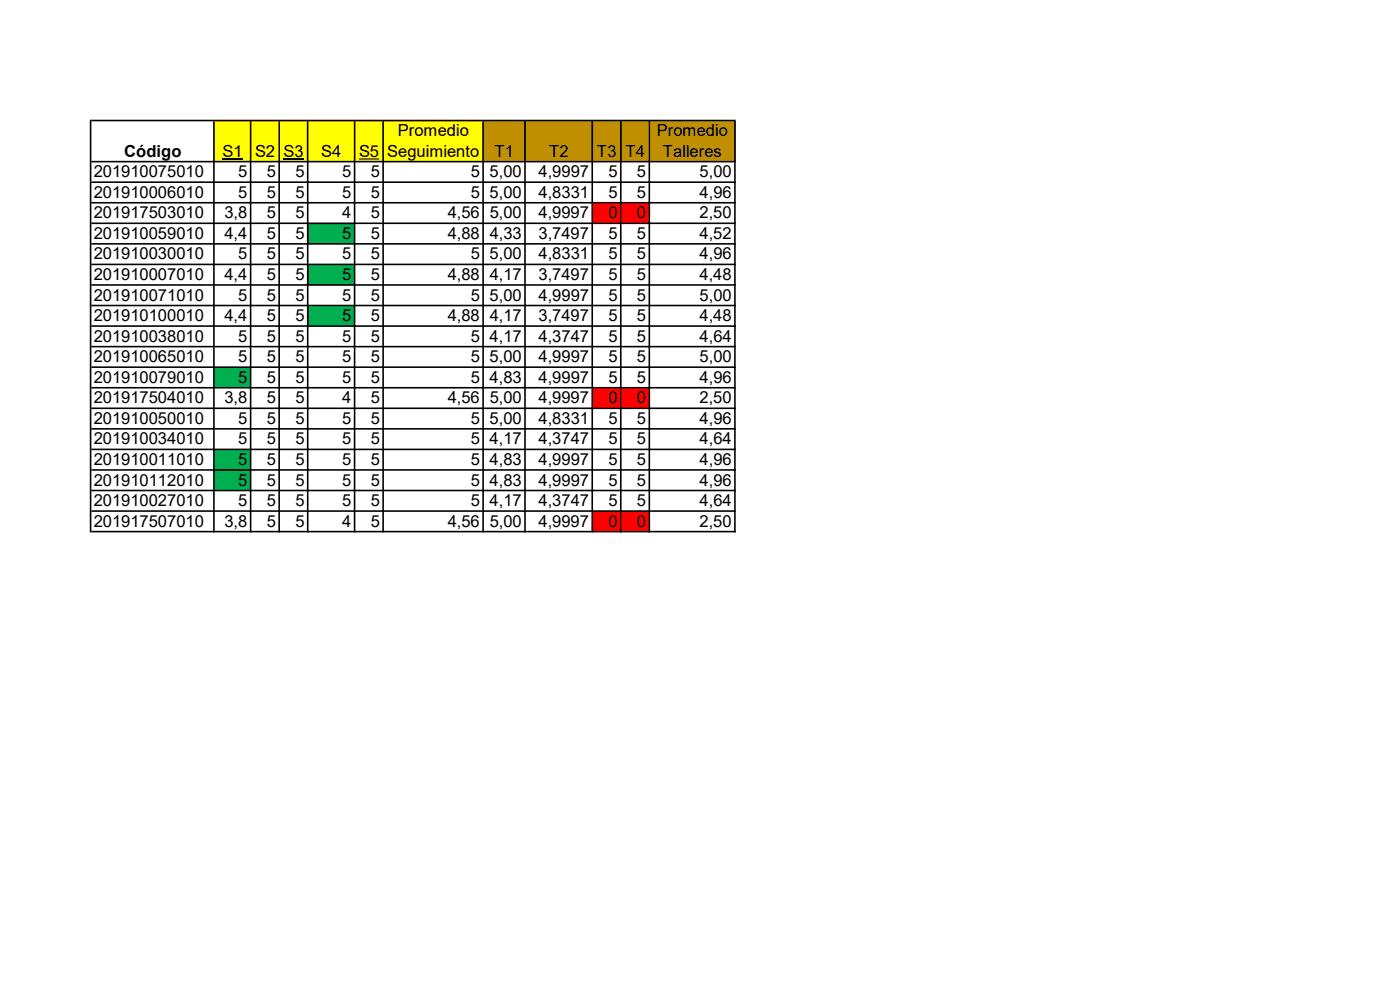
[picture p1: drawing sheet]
<svg xmlns="http://www.w3.org/2000/svg" width="297mm" height="210mm" viewBox="0 0 297 210" stroke-linecap="round" stroke-linejoin="round" font-family="sans-serif">
<defs><g id="words">
<g font-size="3.5">
<text x="84.4" y="28.9">Promedio</text>
<text x="139.4" y="28.9">Promedio</text>
<text x="26.4" y="33.2">Código</text>
<text x="47.2" y="33.2">S1</text>
<text x="54.1" y="33.2">S2 S3</text>
<text x="68.2" y="33.2">S4</text>
<text x="76.2" y="33.2">S5</text>
<text x="82.2" y="33.2">Seguimiento</text>
<text x="104.9" y="33.2">T1</text>
<text x="116.5" y="33.2">T2</text>
<text x="126.7" y="33.2">T3 T4</text>
<text x="140.6" y="33.2">Talleres</text>
<text x="19.9" y="37.6">201910075010</text>
<text x="19.9" y="42">201910006010</text>
<text x="50.5" y="37.6">5</text>
<text x="50.5" y="42">5</text>
<text x="56.6" y="37.6">5</text>
<text x="56.6" y="42">5</text>
<text x="62.7" y="37.6">5</text>
<text x="62.7" y="42">5</text>
<text x="72.6" y="37.6">5</text>
<text x="72.6" y="42">5</text>
<text x="78.7" y="37.6">5</text>
<text x="78.7" y="42">5</text>
<text x="99.9" y="37.6">5 5,00</text>
<text x="99.9" y="42">5 5,00</text>
<text x="114.3" y="37.6">4,9997</text>
<text x="114.3" y="42">4,8331</text>
<text x="129.1" y="37.6">5</text>
<text x="129.1" y="42">5</text>
<text x="135.1" y="37.6">5</text>
<text x="135.1" y="42">5</text>
<text x="148.4" y="37.6">5,00</text>
<text x="148.4" y="42">4,96</text>
<text x="19.9" y="46.3">201917503010</text>
<text x="47.6" y="46.3">3,8</text>
<text x="56.6" y="46.3">5</text>
<text x="62.7" y="46.3">5</text>
<text x="72.6" y="46.3">4</text>
<text x="78.6" y="46.3">5</text>
<text x="95" y="46.3">4,56 5,00</text>
<text x="114.3" y="46.3">4,9997</text>
<text x="129.1" y="46.3">0</text>
<text x="135.1" y="46.3">0</text>
<text x="148.4" y="46.3">2,50</text>
<text x="19.9" y="50.7">201910059010</text>
<text x="47.6" y="50.7">4,4</text>
<text x="56.6" y="50.7">5</text>
<text x="62.7" y="50.7">5</text>
<text x="72.6" y="50.7">5</text>
<text x="78.6" y="50.7">5</text>
<text x="95" y="50.7">4,88 4,33</text>
<text x="114.3" y="50.7">3,7497</text>
<text x="129.1" y="50.7">5</text>
<text x="135.1" y="50.7">5</text>
<text x="148.4" y="50.7">4,52</text>
<text x="19.9" y="55">201910030010</text>
<text x="19.9" y="59.4">201910007010</text>
<text x="47.6" y="59.4">4,4</text>
<text x="50.5" y="55">5</text>
<text x="56.6" y="55">5</text>
<text x="56.6" y="59.4">5</text>
<text x="62.7" y="59.4">5</text>
<text x="62.7" y="55">5</text>
<text x="72.6" y="59.4">5</text>
<text x="72.6" y="55">5</text>
<text x="78.6" y="59.4">5</text>
<text x="78.7" y="55">5</text>
<text x="95" y="59.4">4,88 4,17</text>
<text x="99.9" y="55">5 5,00</text>
<text x="114.3" y="55">4,8331</text>
<text x="114.3" y="59.4">3,7497</text>
<text x="129.1" y="59.4">5</text>
<text x="129.1" y="55">5</text>
<text x="135.1" y="55">5</text>
<text x="135.1" y="59.4">5</text>
<text x="148.4" y="55">4,96</text>
<text x="148.4" y="59.4">4,48</text>
<text x="19.9" y="63.8">201910071010</text>
<text x="50.5" y="63.8">5</text>
<text x="56.6" y="63.8">5</text>
<text x="62.7" y="63.8">5</text>
<text x="72.6" y="63.8">5</text>
<text x="78.7" y="63.8">5</text>
<text x="99.9" y="63.8">5 5,00</text>
<text x="114.3" y="63.8">4,9997</text>
<text x="129.1" y="63.8">5</text>
<text x="135.1" y="63.8">5</text>
<text x="148.4" y="63.8">5,00</text>
<text x="19.9" y="68.1">201910100010</text>
<text x="47.6" y="68.1">4,4</text>
<text x="56.6" y="68.1">5</text>
<text x="62.7" y="68.1">5</text>
<text x="72.6" y="68.1">5</text>
<text x="78.6" y="68.1">5</text>
<text x="95" y="68.1">4,88 4,17</text>
<text x="114.3" y="68.1">3,7497</text>
<text x="129.1" y="68.1">5</text>
<text x="135.1" y="68.1">5</text>
<text x="148.4" y="68.1">4,48</text>
<text x="19.9" y="72.5">201910038010</text>
<text x="19.9" y="76.8">201910065010</text>
<text x="50.5" y="72.5">5</text>
<text x="50.5" y="76.8">5</text>
<text x="56.6" y="72.5">5</text>
<text x="56.6" y="76.8">5</text>
<text x="62.7" y="72.5">5</text>
<text x="62.7" y="76.8">5</text>
<text x="72.6" y="72.5">5</text>
<text x="72.6" y="76.8">5</text>
<text x="78.7" y="72.5">5</text>
<text x="78.7" y="76.8">5</text>
<text x="99.9" y="72.5">5 4,17</text>
<text x="99.9" y="76.8">5 5,00</text>
<text x="114.3" y="72.5">4,3747</text>
<text x="114.3" y="76.8">4,9997</text>
<text x="129.1" y="72.5">5</text>
<text x="129.1" y="76.8">5</text>
<text x="135.1" y="72.5">5</text>
<text x="135.1" y="76.8">5</text>
<text x="148.4" y="72.5">4,64</text>
<text x="148.4" y="76.8">5,00</text>
<text x="19.9" y="81.2">201910079010</text>
<text x="50.5" y="81.2">5</text>
<text x="56.6" y="81.2">5</text>
<text x="62.7" y="81.2">5</text>
<text x="72.6" y="81.2">5</text>
<text x="78.7" y="81.2">5</text>
<text x="99.9" y="81.2">5 4,83</text>
<text x="114.3" y="81.2">4,9997</text>
<text x="129.1" y="81.2">5</text>
<text x="135.1" y="81.2">5</text>
<text x="148.4" y="81.2">4,96</text>
<text x="19.9" y="85.6">201917504010</text>
<text x="19.9" y="89.9">201910050010</text>
<text x="47.6" y="85.6">3,8</text>
<text x="50.5" y="89.9">5</text>
<text x="56.6" y="89.9">5</text>
<text x="56.6" y="85.6">5</text>
<text x="62.7" y="85.6">5</text>
<text x="62.7" y="89.9">5</text>
<text x="72.6" y="85.6">4</text>
<text x="72.6" y="89.9">5</text>
<text x="78.6" y="85.6">5</text>
<text x="78.7" y="89.9">5</text>
<text x="95" y="85.6">4,56 5,00</text>
<text x="99.9" y="89.9">5 5,00</text>
<text x="114.3" y="89.9">4,8331</text>
<text x="114.3" y="85.6">4,9997</text>
<text x="129.1" y="85.6">0</text>
<text x="129.1" y="89.9">5</text>
<text x="135.1" y="89.9">5</text>
<text x="135.1" y="85.6">0</text>
<text x="148.4" y="89.9">4,96</text>
<text x="148.4" y="85.6">2,50</text>
<text x="19.9" y="94.3">201910034010</text>
<text x="50.5" y="94.3">5</text>
<text x="56.6" y="94.3">5</text>
<text x="62.7" y="94.3">5</text>
<text x="72.6" y="94.3">5</text>
<text x="78.7" y="94.3">5</text>
<text x="99.9" y="94.3">5 4,17</text>
<text x="114.3" y="94.3">4,3747</text>
<text x="129.1" y="94.3">5</text>
<text x="135.1" y="94.3">5</text>
<text x="148.4" y="94.3">4,64</text>
<text x="19.9" y="98.6">201910011010</text>
<text x="50.5" y="98.6">5</text>
<text x="56.6" y="98.6">5</text>
<text x="62.7" y="98.6">5</text>
<text x="72.6" y="98.6">5</text>
<text x="78.7" y="98.6">5</text>
<text x="99.9" y="98.6">5 4,83</text>
<text x="114.3" y="98.6">4,9997</text>
<text x="129.1" y="98.6">5</text>
<text x="135.1" y="98.6">5</text>
<text x="148.4" y="98.6">4,96</text>
<text x="19.9" y="103">201910112010</text>
<text x="19.9" y="107.4">201910027010</text>
<text x="50.5" y="103">5</text>
<text x="50.5" y="107.4">5</text>
<text x="56.6" y="103">5</text>
<text x="56.6" y="107.4">5</text>
<text x="62.7" y="103">5</text>
<text x="62.7" y="107.4">5</text>
<text x="72.6" y="103">5</text>
<text x="72.6" y="107.4">5</text>
<text x="78.7" y="103">5</text>
<text x="78.7" y="107.4">5</text>
<text x="99.9" y="103">5 4,83</text>
<text x="99.9" y="107.4">5 4,17</text>
<text x="114.3" y="103">4,9997</text>
<text x="114.3" y="107.4">4,3747</text>
<text x="129.1" y="103">5</text>
<text x="129.1" y="107.4">5</text>
<text x="135.1" y="103">5</text>
<text x="135.1" y="107.4">5</text>
<text x="148.4" y="103">4,96</text>
<text x="148.4" y="107.4">4,64</text>
<text x="19.9" y="111.7">201917507010</text>
<text x="47.6" y="111.7">3,8</text>
<text x="56.6" y="111.7">5</text>
<text x="62.7" y="111.7">5</text>
<text x="72.6" y="111.7">4</text>
<text x="78.6" y="111.7">5</text>
<text x="95" y="111.7">4,56 5,00</text>
<text x="114.3" y="111.7">4,9997</text>
<text x="129.1" y="111.7">0</text>
<text x="135.1" y="111.7">0</text>
<text x="148.4" y="111.7">2,50</text>
</g>
</g></defs>
<path d="M45.4 25.7h57.1v8.6h-57.1z" fill="#ff0"/>
<path d="M102.5 25.7h53.5v8.6h-53.5z" fill="#bf8f00"/>
<path d="M125.6 43h12.2v4.4h-12.2z" fill="#f00"/>
<path d="M65.3 47.4h10v4.4h-10zM65.3 56.1h10v4.4h-10zM65.3 64.8h10v4.4h-10zM45.4 77.9h7.8v4.4h-7.8z" fill-rule="evenodd" fill="#00b050"/>
<path d="M125.6 82.3h12.2v4.4h-12.2z" fill="#f00"/>
<path d="M45.4 95.3h7.8v8.8h-7.8z" fill="#00b050"/>
<path d="M125.6 108.4h12.2v4.4h-12.2z" fill="#f00"/>
<path d="M47.2 33.7h4.3M60.2 33.7h4.2" fill="none" stroke="#000" stroke-width=".25"/>
<g fill="#000">
<path d="M19.4 25.4h136.7v.3h-136.7zM19.4 34.1h136.7v.4h-136.7zM19.4 38.5h136.7v.3h-136.7zM19.4 42.8h136.7v.4h-136.7zM19.4 47.2h136.7v.3h-136.7zM19.4 51.6h136.7v.3h-136.7zM19.4 55.9h136.7v.4h-136.7zM19.4 60.3h136.7v.3h-136.7zM19.4 64.6h136.7v.4h-136.7zM19.4 69h136.7v.3h-136.7zM19.4 73.4h136.7v.3h-136.7zM19.4 77.7h136.7v.4h-136.7zM19.4 82.1h136.7v.3h-136.7zM19.4 86.4h136.7v.4h-136.7zM19.4 90.8h136.7v.3h-136.7zM19.4 95.2h136.7v.3h-136.7zM19.4 99.5h136.7v.4h-136.7zM19.4 103.9h136.7v.3h-136.7zM19.4 108.2h136.7v.4h-136.7zM19.4 112.6h136.7v.3h-136.7z" fill-rule="evenodd"/>
<path d="M76.2 33.6h4.2v.3h-4.2zM19 25.4h.4v87.5h-.4zM45.2 25.7h.4v87.2h-.4zM53 25.7h.3v87.2h-.3zM59.1 25.7h.3v87.2h-.3zM65.1 25.7h.3v87.2h-.3zM75.1 25.7h.3v87.2h-.3zM81.1 25.7h.3v87.2h-.3zM102.3 25.7h.4v87.2h-.4zM111.2 25.7h.3v87.2h-.3zM125.5 25.7h.3v87.2h-.3zM131.5 25.7h.4v87.2h-.4zM137.6 25.7h.3v87.2h-.3zM155.7 25.7h.4v87.2h-.4z" fill-rule="evenodd"/>
</g>
<use href="#words"/>
</svg>
